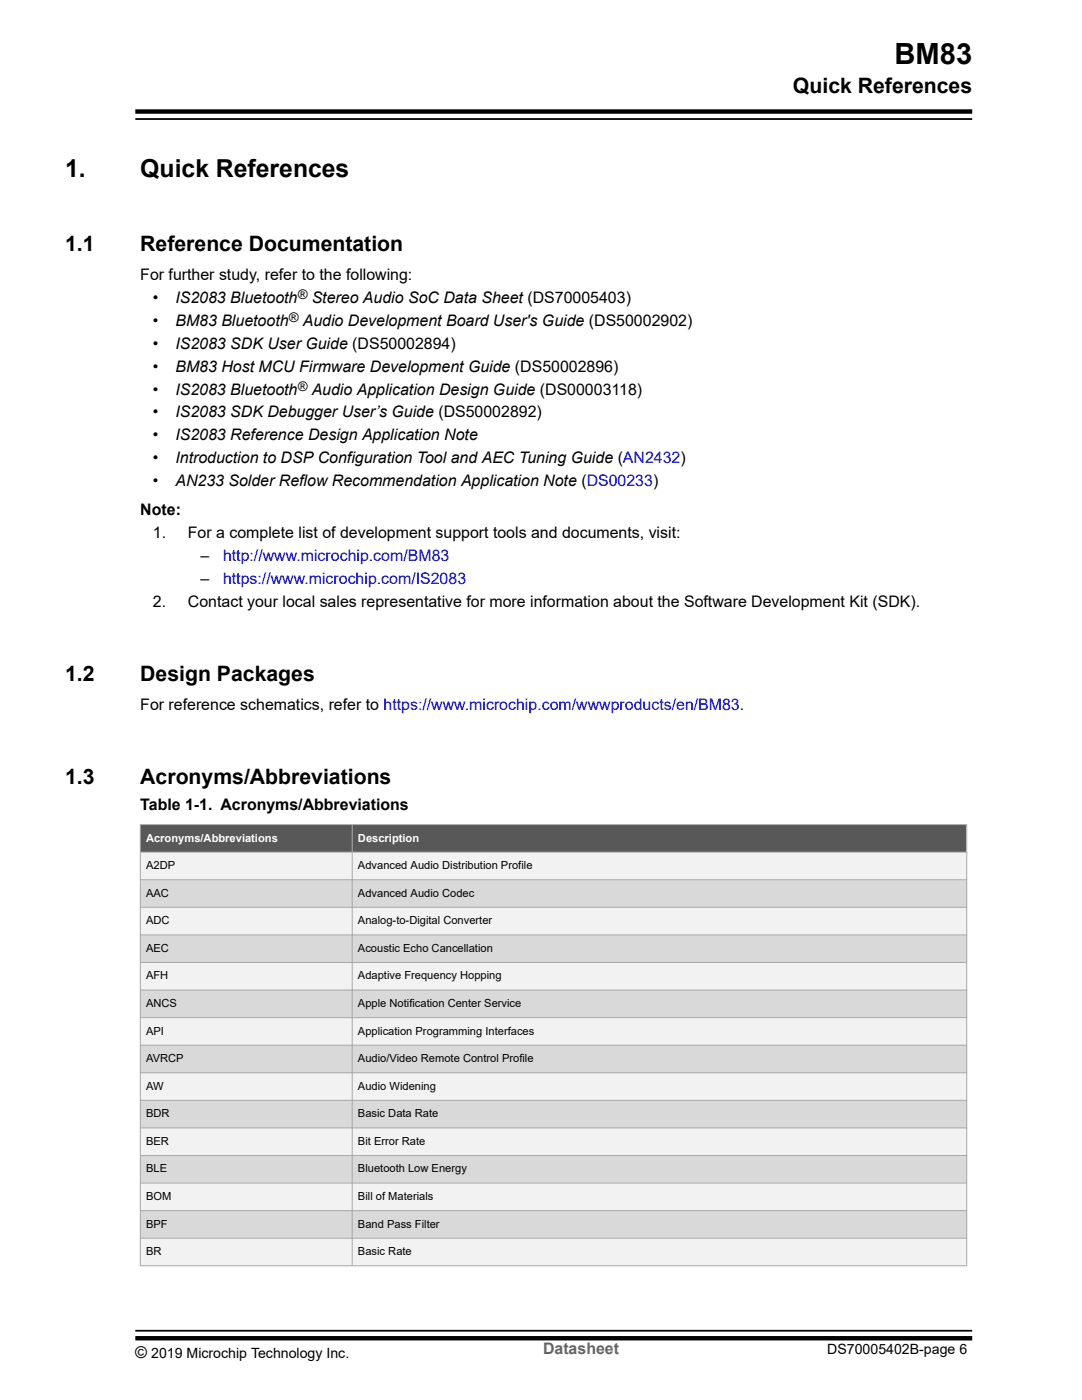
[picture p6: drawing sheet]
<svg xmlns="http://www.w3.org/2000/svg" width="216mm" height="279mm" viewBox="0 0 216 279" stroke-linecap="round" stroke-linejoin="round" font-family="sans-serif">
<defs><g id="words">
<text font-size="5.8" x="178.5" y="12.7">BM83</text>
<g font-size="4.9">
<text x="13" y="35.3">1.</text>
<text x="28" y="35.3">Quick References</text>
</g>
<g font-size="4.2">
<text x="158.2" y="18.6">Quick References</text>
<text x="13" y="50.1">1.1</text>
<text x="28" y="50.1">Reference Documentation</text>
<text x="13" y="136">1.2</text>
<text x="28" y="136">Design Packages</text>
<text x="13" y="156.4">1.3</text>
<text x="28" y="156.4">Acronyms/Abbreviations</text>
</g>
<g font-size="3.2">
<text x="28" y="55.8">For further study, refer to the following:</text>
<text x="30.5" y="60.4">•</text>
<text x="30.5" y="65">•</text>
<text x="35" y="60.4">IS2083 Bluetooth</text>
<text x="35" y="65">BM83 Bluetooth</text>
<text x="60.4" y="65">Audio Development Board User's Guide (DS50002902)</text>
<text x="62.2" y="60.4">Stereo Audio SoC Data Sheet (DS70005403)</text>
<text x="30.5" y="69.6">•</text>
<text x="35" y="69.6">IS2083 SDK User Guide (DS50002894)</text>
<text x="30.5" y="74.1">•</text>
<text x="35" y="74.1">BM83 Host MCU Firmware Development Guide (DS50002896)</text>
<text x="30.5" y="78.7">•</text>
<text x="30.5" y="83.3">•</text>
<text x="35" y="78.7">IS2083 Bluetooth</text>
<text x="35" y="83.3">IS2083 SDK Debugger User’s Guide (DS50002892)</text>
<text x="62.2" y="78.7">Audio Application Design Guide (DS00003118)</text>
<text x="30.5" y="87.9">•</text>
<text x="35" y="87.9">IS2083 Reference Design Application Note</text>
<text x="30.5" y="92.5">•</text>
<text x="35" y="92.5">Introduction to DSP Configuration Tool and AEC Tuning Guide (AN2432)</text>
<text x="30.5" y="97.1">•</text>
<text x="35" y="97.1">AN233 Solder Reflow Recommendation Application Note (DS00233)</text>
<text x="28" y="102.9">Note:</text>
<text x="30.5" y="107.4">1.</text>
<text x="37.5" y="107.4">For a complete list of development support tools and documents, visit:</text>
<text x="40" y="112">–</text>
<text x="40" y="116.6">–</text>
<text x="30.5" y="121.2">2.</text>
<text x="37.5" y="121.2">Contact your local sales representative for more information about the Software Development Kit (SDK).</text>
<text x="28" y="141.7">For reference schematics, refer to https://www.microchip.com/wwwproducts/en/BM83.</text>
<text x="28" y="161.6">Table 1-1. Acronyms/Abbreviations</text>
<text x="27" y="271">©</text>
</g>
<g font-size="3.2" fill="#00f">
<text x="44.5" y="112">http://www.microchip.com/BM83</text>
<text x="44.5" y="116.6">https://www.microchip.com/IS2083</text>
</g>
<text font-size="3.2" fill="#656565" x="108.4" y="270.3">Datasheet</text>
<g font-size="2.8">
<text x="30.2" y="271">2019 Microchip Technology Inc.</text>
<text x="165.1" y="270.2">DS70005402B-page 6</text>
</g>
<g font-size="2.6">
<text x="59.4" y="59.6">®</text>
<text x="57.6" y="64.2">®</text>
<text x="59.4" y="78">®</text>
</g>
<g font-size="2.2" fill="#fff">
<text x="29.1" y="168">Acronyms/Abbreviations</text>
<text x="71.4" y="168">Description</text>
</g>
<g font-size="2.2">
<text x="29.1" y="173.5">A2DP</text>
<text x="71.4" y="173.5">Advanced Audio Distribution Profile</text>
<text x="29.1" y="179">AAC</text>
<text x="71.4" y="179">Advanced Audio Codec</text>
<text x="29.1" y="184.5">ADC</text>
<text x="71.4" y="184.5">Analog-to-Digital Converter</text>
<text x="29.1" y="190">AEC</text>
<text x="71.4" y="190">Acoustic Echo Cancellation</text>
<text x="29.1" y="195.5">AFH</text>
<text x="71.4" y="195.5">Adaptive Frequency Hopping</text>
<text x="29.1" y="201">ANCS</text>
<text x="71.4" y="201">Apple Notification Center Service</text>
<text x="29.1" y="206.5">API</text>
<text x="71.4" y="206.5">Application Programming Interfaces</text>
<text x="29.1" y="212">AVRCP</text>
<text x="71.4" y="212">Audio/Video Remote Control Profile</text>
<text x="29.1" y="217.5">AW</text>
<text x="71.4" y="217.5">Audio Widening</text>
<text x="29.1" y="223">BDR</text>
<text x="71.4" y="223">Basic Data Rate</text>
<text x="29.1" y="228.5">BER</text>
<text x="29.1" y="234">BLE</text>
<text x="71.4" y="228.5">Bit Error Rate</text>
<text x="71.4" y="234">Bluetooth Low Energy</text>
<text x="29.1" y="239.5">BOM</text>
<text x="71.4" y="239.5">Bill of Materials</text>
<text x="29.1" y="245">BPF</text>
<text x="71.4" y="245">Band Pass Filter</text>
<text x="29.1" y="250.5">BR</text>
<text x="71.4" y="250.5">Basic Rate</text>
</g>
</g></defs>
<path d="M28 170.1h164.9v5.5h-164.9z" fill-rule="evenodd" fill="#f2f2f2"/>
<path d="M28 175.6h164.9v5.5h-164.9z" fill-rule="evenodd" fill="#d9d9d9"/>
<path d="M28 181.1h164.9v5.5h-164.9z" fill-rule="evenodd" fill="#f2f2f2"/>
<path d="M28 186.6h164.9v5.5h-164.9z" fill-rule="evenodd" fill="#d9d9d9"/>
<path d="M28 192.1h164.9v5.5h-164.9z" fill-rule="evenodd" fill="#f2f2f2"/>
<path d="M28 197.6h164.9v5.5h-164.9z" fill-rule="evenodd" fill="#d9d9d9"/>
<path d="M28 203.1h164.9v5.5h-164.9z" fill-rule="evenodd" fill="#f2f2f2"/>
<path d="M28 208.6h164.9v5.5h-164.9z" fill-rule="evenodd" fill="#d9d9d9"/>
<path d="M28 214.1h164.9v5.5h-164.9z" fill-rule="evenodd" fill="#f2f2f2"/>
<path d="M28 219.6h164.9v5.5h-164.9z" fill-rule="evenodd" fill="#d9d9d9"/>
<path d="M28 225.1h164.9v5.5h-164.9z" fill-rule="evenodd" fill="#f2f2f2"/>
<path d="M28 230.6h164.9v5.5h-164.9z" fill-rule="evenodd" fill="#d9d9d9"/>
<path d="M28 236.1h164.9v5.5h-164.9z" fill-rule="evenodd" fill="#f2f2f2"/>
<path d="M28 241.6h164.9v5.5h-164.9z" fill-rule="evenodd" fill="#d9d9d9"/>
<path d="M28 247.1h164.9v5.5h-164.9z" fill-rule="evenodd" fill="#f2f2f2"/>
<g fill="#585858">
<path d="M28.1 164.7h42.1v5.3h-42.1z" fill-rule="evenodd"/>
<path d="M70.4 164.7h122.4v5.3h-122.4z" fill-rule="evenodd"/>
</g>
<g fill="none" stroke="#a7a9ab" stroke-width=".2">
<path d="M27.9 164.6h165.1M27.9 170.1h165.1M27.9 175.6h165.1M28 164.5v88.2M70.3 164.5v88.2M192.9 164.5v88.2M27.9 181.1h165.1M27.9 186.6h165.1M27.9 192.1h165.1M27.9 197.6h165.1M27.9 203.1h165.1M27.9 208.6h165.1"/>
<path d="M27.9 214.1h165.1M27.9 219.6h165.1M27.9 225.1h165.1M27.9 230.6h165.1M27.9 236.1h165.1M27.9 241.6h165.1M27.9 247.1h165.1M27.9 252.6h165.1"/>
</g>
<path d="M27 22.3h167M27 267.1h167" fill="none" stroke="#000" stroke-width=".88"/>
<path d="M27 23.8h167M27 265.6h167" fill="none" stroke="#000" stroke-width=".35"/>
<use href="#words"/>
</svg>
